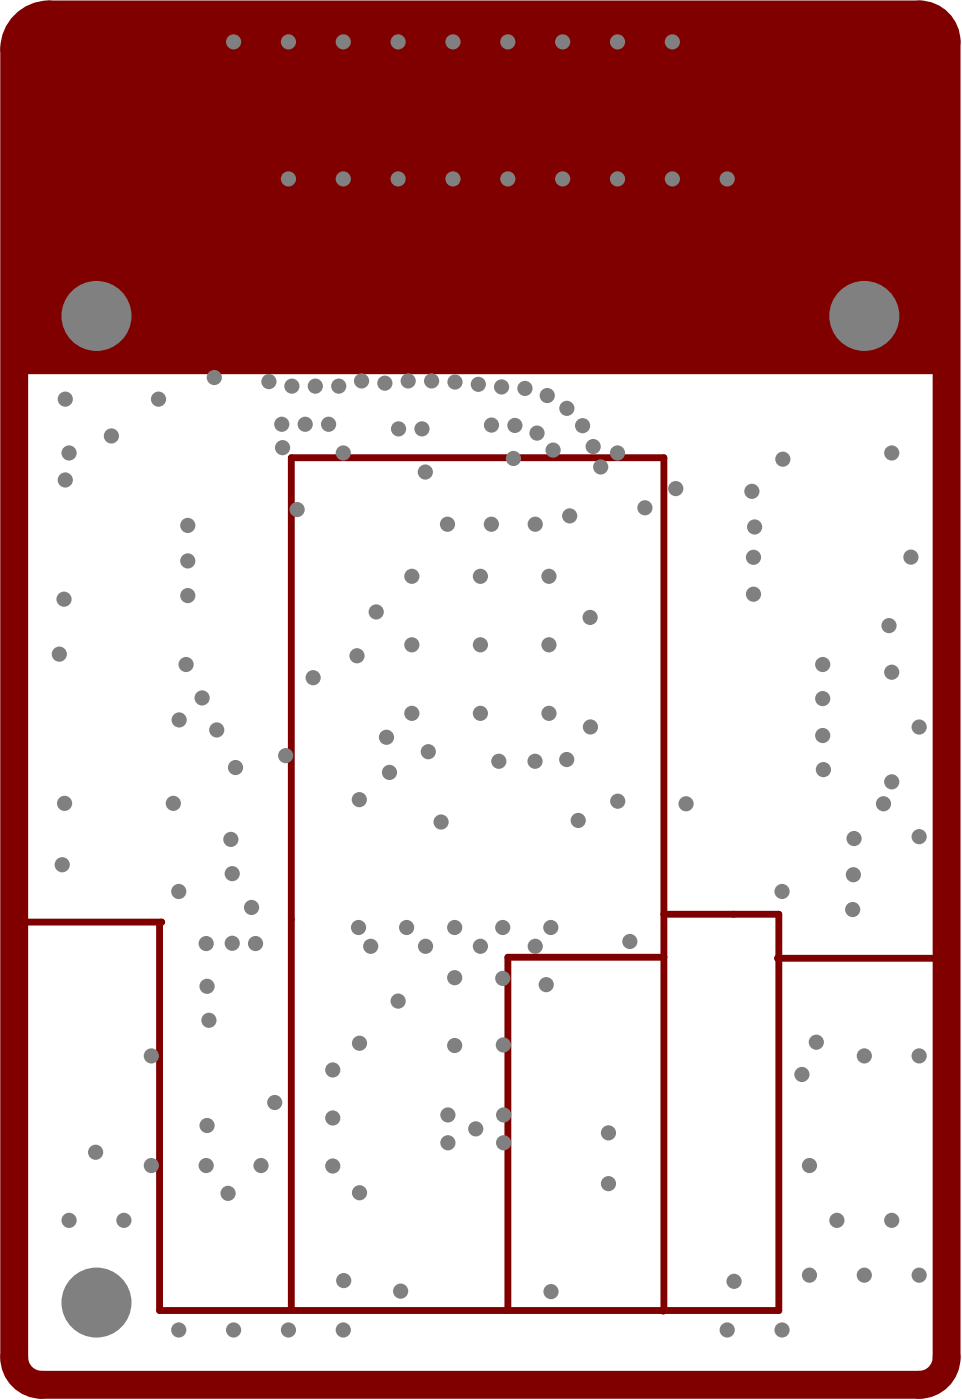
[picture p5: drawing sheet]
<svg xmlns="http://www.w3.org/2000/svg" width="117mm" height="170mm" viewBox="0 0 117 170" stroke-linecap="round" stroke-linejoin="round" font-family="sans-serif">
<path d="M3.3 2.7a4.1 4.1 0 0 1 2.7-.9h105.6a3.3 3.3 0 0 1 3.3 3.3v39.9h-113.2v-39a4.1 4.1 0 0 1 1.6-3.3z" fill="#800000"/>
<path d="M1.7 45h113.2M80.6 111h13.9v48.2h-75.1v-46.9l.2-.3h-18M80.6 116.3h-19v42.6l-.2 .3M94.4 116.4h20.3M35.4 159.1v-103.5h45.2v103.6l-.1 .1" fill="none" stroke="#800000" stroke-width=".83"/>
<path d="M3.2 2.8a4.2 4.2 0 0 1 2.8-1h105.6a3.3 3.3 0 0 1 3.3 3.3v159.8a3.3 3.3 0 0 1-3.3 3.3h-106.5a3.3 3.3 0 0 1-3.4-3.3v-158.9a4.2 4.2 0 0 1 1.5-3.2z" fill="none" stroke="#800000" stroke-width="3.4"/>
<g fill="#808080">
<circle cx="108.2" cy="55" r=".92"/>
<circle cx="108.2" cy="81.6" r=".92"/>
<circle cx="111.6" cy="88.3" r=".92"/>
<circle cx="108.2" cy="95" r=".92"/>
<circle cx="111.6" cy="101.6" r=".92"/>
<circle cx="111.6" cy="128.2" r=".92"/>
<circle cx="108.2" cy="148.2" r=".92"/>
<circle cx="111.6" cy="154.9" r=".92"/>
<circle cx="104.9" cy="128.2" r=".92"/>
<circle cx="101.6" cy="148.2" r=".92"/>
<circle cx="104.9" cy="154.9" r=".92"/>
<circle cx="94.9" cy="108.3" r=".92"/>
<circle cx="98.3" cy="141.6" r=".92"/>
<circle cx="98.3" cy="154.9" r=".92"/>
<circle cx="94.9" cy="161.5" r=".92"/>
<circle cx="88.3" cy="161.5" r=".92"/>
<circle cx="75" cy="55" r=".92"/>
<circle cx="78.3" cy="61.7" r=".92"/>
<circle cx="71.6" cy="75" r=".92"/>
<circle cx="65" cy="114.9" r=".92"/>
<circle cx="58.3" cy="114.9" r=".92"/>
<circle cx="51.7" cy="114.9" r=".92"/>
<circle cx="48.3" cy="121.6" r=".92"/>
<circle cx="41.7" cy="55" r=".92"/>
<circle cx="45" cy="114.9" r=".92"/>
<circle cx="41.7" cy="161.5" r=".92"/>
<circle cx="35" cy="161.5" r=".92"/>
<circle cx="31.7" cy="141.6" r=".92"/>
<circle cx="28.4" cy="161.5" r=".92"/>
<circle cx="21.7" cy="108.3" r=".92"/>
<circle cx="25" cy="141.6" r=".92"/>
<circle cx="21.7" cy="161.5" r=".92"/>
<circle cx="18.4" cy="128.2" r=".92"/>
<circle cx="18.4" cy="141.6" r=".92"/>
<circle cx="15" cy="148.2" r=".92"/>
<circle cx="8.4" cy="55" r=".92"/>
<circle cx="8.4" cy="148.2" r=".92"/>
<circle cx="27.7" cy="144.9" r=".92"/>
<circle cx="13.5" cy="53" r=".92"/>
<circle cx="72.9" cy="56.7" r=".92"/>
<circle cx="26" cy="45.9" r=".92"/>
<circle cx="34.3" cy="54.4" r=".92"/>
<circle cx="34.2" cy="51.5" r=".92"/>
<circle cx="37" cy="51.5" r=".92"/>
<circle cx="39.9" cy="51.5" r=".92"/>
<circle cx="48.4" cy="52.1" r=".92"/>
<circle cx="51.2" cy="52.1" r=".92"/>
<circle cx="59.7" cy="51.6" r=".92"/>
<circle cx="62.5" cy="51.7" r=".92"/>
<circle cx="65.2" cy="52.6" r=".92"/>
<circle cx="67.1" cy="54.7" r=".92"/>
<circle cx="69.1" cy="62.7" r=".92"/>
<circle cx="72" cy="54.2" r=".92"/>
<circle cx="70.7" cy="51.7" r=".92"/>
<circle cx="68.8" cy="49.6" r=".92"/>
<circle cx="66.4" cy="48" r=".92"/>
<circle cx="63.7" cy="47.2" r=".92"/>
<circle cx="60.9" cy="47" r=".92"/>
<circle cx="58.1" cy="46.7" r=".92"/>
<circle cx="55.2" cy="46.4" r=".92"/>
<circle cx="52.4" cy="46.3" r=".92"/>
<circle cx="49.5" cy="46.3" r=".92"/>
<circle cx="46.7" cy="46.5" r=".92"/>
<circle cx="43.9" cy="46.3" r=".92"/>
<circle cx="41.1" cy="46.9" r=".92"/>
<circle cx="38.3" cy="46.9" r=".92"/>
<circle cx="35.4" cy="46.9" r=".92"/>
<circle cx="32.6" cy="46.3" r=".92"/>
<circle cx="36.1" cy="61.9" r=".92"/>
<circle cx="22.8" cy="68.1" r=".92"/>
<circle cx="22.8" cy="63.8" r=".92"/>
<circle cx="7.8" cy="72.8" r=".92"/>
<circle cx="22.8" cy="72.3" r=".92"/>
<circle cx="51.6" cy="57.3" r=".92"/>
<circle cx="28.4" cy="5.1" r=".92"/>
<circle cx="35" cy="5.1" r=".92"/>
<circle cx="41.7" cy="5.1" r=".92"/>
<circle cx="48.3" cy="5.1" r=".92"/>
<circle cx="55" cy="5.1" r=".92"/>
<circle cx="61.6" cy="5.1" r=".92"/>
<circle cx="68.3" cy="5.1" r=".92"/>
<circle cx="75" cy="5.1" r=".92"/>
<circle cx="81.6" cy="5.1" r=".92"/>
<circle cx="88.3" cy="21.7" r=".92"/>
<circle cx="81.6" cy="21.7" r=".92"/>
<circle cx="75" cy="21.7" r=".92"/>
<circle cx="68.3" cy="21.7" r=".92"/>
<circle cx="61.6" cy="21.7" r=".92"/>
<circle cx="55" cy="21.7" r=".92"/>
<circle cx="48.3" cy="21.7" r=".92"/>
<circle cx="41.7" cy="21.7" r=".92"/>
<circle cx="35" cy="21.7" r=".92"/>
<circle cx="50" cy="78.3" r=".92"/>
<circle cx="66.6" cy="86.6" r=".92"/>
<circle cx="66.6" cy="78.3" r=".92"/>
<circle cx="66.6" cy="70" r=".92"/>
<circle cx="58.3" cy="86.6" r=".92"/>
<circle cx="58.3" cy="78.3" r=".92"/>
<circle cx="58.3" cy="70" r=".92"/>
<circle cx="50" cy="70" r=".92"/>
<circle cx="50" cy="86.6" r=".92"/>
<circle cx="68.8" cy="92.2" r=".92"/>
<circle cx="53.5" cy="99.8" r=".92"/>
<circle cx="54.4" cy="138.8" r=".92"/>
<circle cx="54.4" cy="135.4" r=".92"/>
<circle cx="61.1" cy="135.4" r=".92"/>
<circle cx="61.1" cy="138.8" r=".92"/>
<circle cx="57.7" cy="137.1" r=".92"/>
<circle cx="83.3" cy="97.6" r=".92"/>
<circle cx="107.2" cy="97.6" r=".92"/>
<circle cx="95" cy="55.8" r=".92"/>
<circle cx="110.6" cy="67.7" r=".92"/>
<circle cx="107.9" cy="76" r=".92"/>
<circle cx="45.7" cy="74.3" r=".92"/>
<circle cx="46.9" cy="89.5" r=".92"/>
<circle cx="47.3" cy="93.8" r=".92"/>
<circle cx="19.2" cy="48.5" r=".92"/>
<circle cx="7.9" cy="58.3" r=".92"/>
<circle cx="7.9" cy="48.5" r=".92"/>
<circle cx="82" cy="59.3" r=".92"/>
<circle cx="31" cy="114.6" r=".92"/>
<circle cx="28.2" cy="114.6" r=".92"/>
<circle cx="25" cy="114.6" r=".92"/>
<circle cx="48.6" cy="156.8" r=".92"/>
<circle cx="66.3" cy="119.6" r=".92"/>
<circle cx="91.3" cy="59.7" r=".92"/>
<circle cx="91.6" cy="64" r=".92"/>
<circle cx="91.5" cy="67.7" r=".92"/>
<circle cx="43.6" cy="97.1" r=".92"/>
<circle cx="33.3" cy="133.9" r=".92"/>
<circle cx="25.1" cy="119.8" r=".92"/>
<circle cx="7.8" cy="97.6" r=".92"/>
<circle cx="43.5" cy="112.7" r=".92"/>
<circle cx="25.4" cy="123.9" r=".92"/>
<circle cx="28" cy="102" r=".92"/>
<circle cx="21" cy="97.6" r=".92"/>
<circle cx="38" cy="82.3" r=".92"/>
<circle cx="34.7" cy="91.8" r=".92"/>
<circle cx="7.6" cy="105" r=".92"/>
<circle cx="21.7" cy="87.4" r=".92"/>
<circle cx="7.2" cy="79.5" r=".92"/>
<circle cx="11.6" cy="139.9" r=".92"/>
<circle cx="41.7" cy="155.5" r=".92"/>
<circle cx="76.5" cy="114.4" r=".92"/>
<circle cx="66.9" cy="112.7" r=".92"/>
<circle cx="61" cy="112.7" r=".92"/>
<circle cx="55.2" cy="112.7" r=".92"/>
<circle cx="49.4" cy="112.7" r=".92"/>
<circle cx="43.6" cy="144.9" r=".92"/>
<circle cx="43.6" cy="126.7" r=".92"/>
<circle cx="40.4" cy="130" r=".92"/>
<circle cx="40.4" cy="135.8" r=".92"/>
<circle cx="40.4" cy="141.6" r=".92"/>
<circle cx="61" cy="118.8" r=".92"/>
<circle cx="55.2" cy="118.7" r=".92"/>
<circle cx="73.9" cy="137.6" r=".92"/>
<circle cx="73.9" cy="143.8" r=".92"/>
<circle cx="66.9" cy="156.9" r=".92"/>
<circle cx="89.1" cy="155.6" r=".92"/>
<circle cx="97.3" cy="130.5" r=".92"/>
<circle cx="99.1" cy="126.6" r=".92"/>
<circle cx="43.3" cy="79.6" r=".92"/>
<circle cx="52" cy="91.3" r=".92"/>
<circle cx="61.1" cy="126.9" r=".92"/>
<circle cx="55.2" cy="127" r=".92"/>
<circle cx="75" cy="97.3" r=".92"/>
<circle cx="30.5" cy="110.2" r=".92"/>
<circle cx="91.5" cy="72.2" r=".92"/>
<circle cx="103.5" cy="110.5" r=".92"/>
<circle cx="103.6" cy="106.2" r=".92"/>
<circle cx="103.7" cy="101.8" r=".92"/>
<circle cx="99.9" cy="93.5" r=".92"/>
<circle cx="99.9" cy="80.7" r=".92"/>
<circle cx="99.9" cy="84.9" r=".92"/>
<circle cx="99.9" cy="89.3" r=".92"/>
<circle cx="65" cy="63.7" r=".92"/>
<circle cx="59.6" cy="63.7" r=".92"/>
<circle cx="62.3" cy="55.7" r=".92"/>
<circle cx="71.7" cy="88.3" r=".92"/>
<circle cx="70.2" cy="99.6" r=".92"/>
<circle cx="60.5" cy="92.5" r=".92"/>
<circle cx="64.9" cy="92.5" r=".92"/>
<circle cx="25.1" cy="136.7" r=".92"/>
<circle cx="28.6" cy="93.2" r=".92"/>
<circle cx="26.3" cy="88.7" r=".92"/>
<circle cx="24.5" cy="84.8" r=".92"/>
<circle cx="22.6" cy="80.7" r=".92"/>
<circle cx="54.3" cy="63.7" r=".92"/>
<circle cx="28.2" cy="106.1" r=".92"/>
<circle cx="104.9" cy="38.4" r="4.3"/>
<circle cx="11.7" cy="158.2" r="4.3"/>
<circle cx="11.7" cy="38.4" r="4.3"/>
</g>
</svg>
